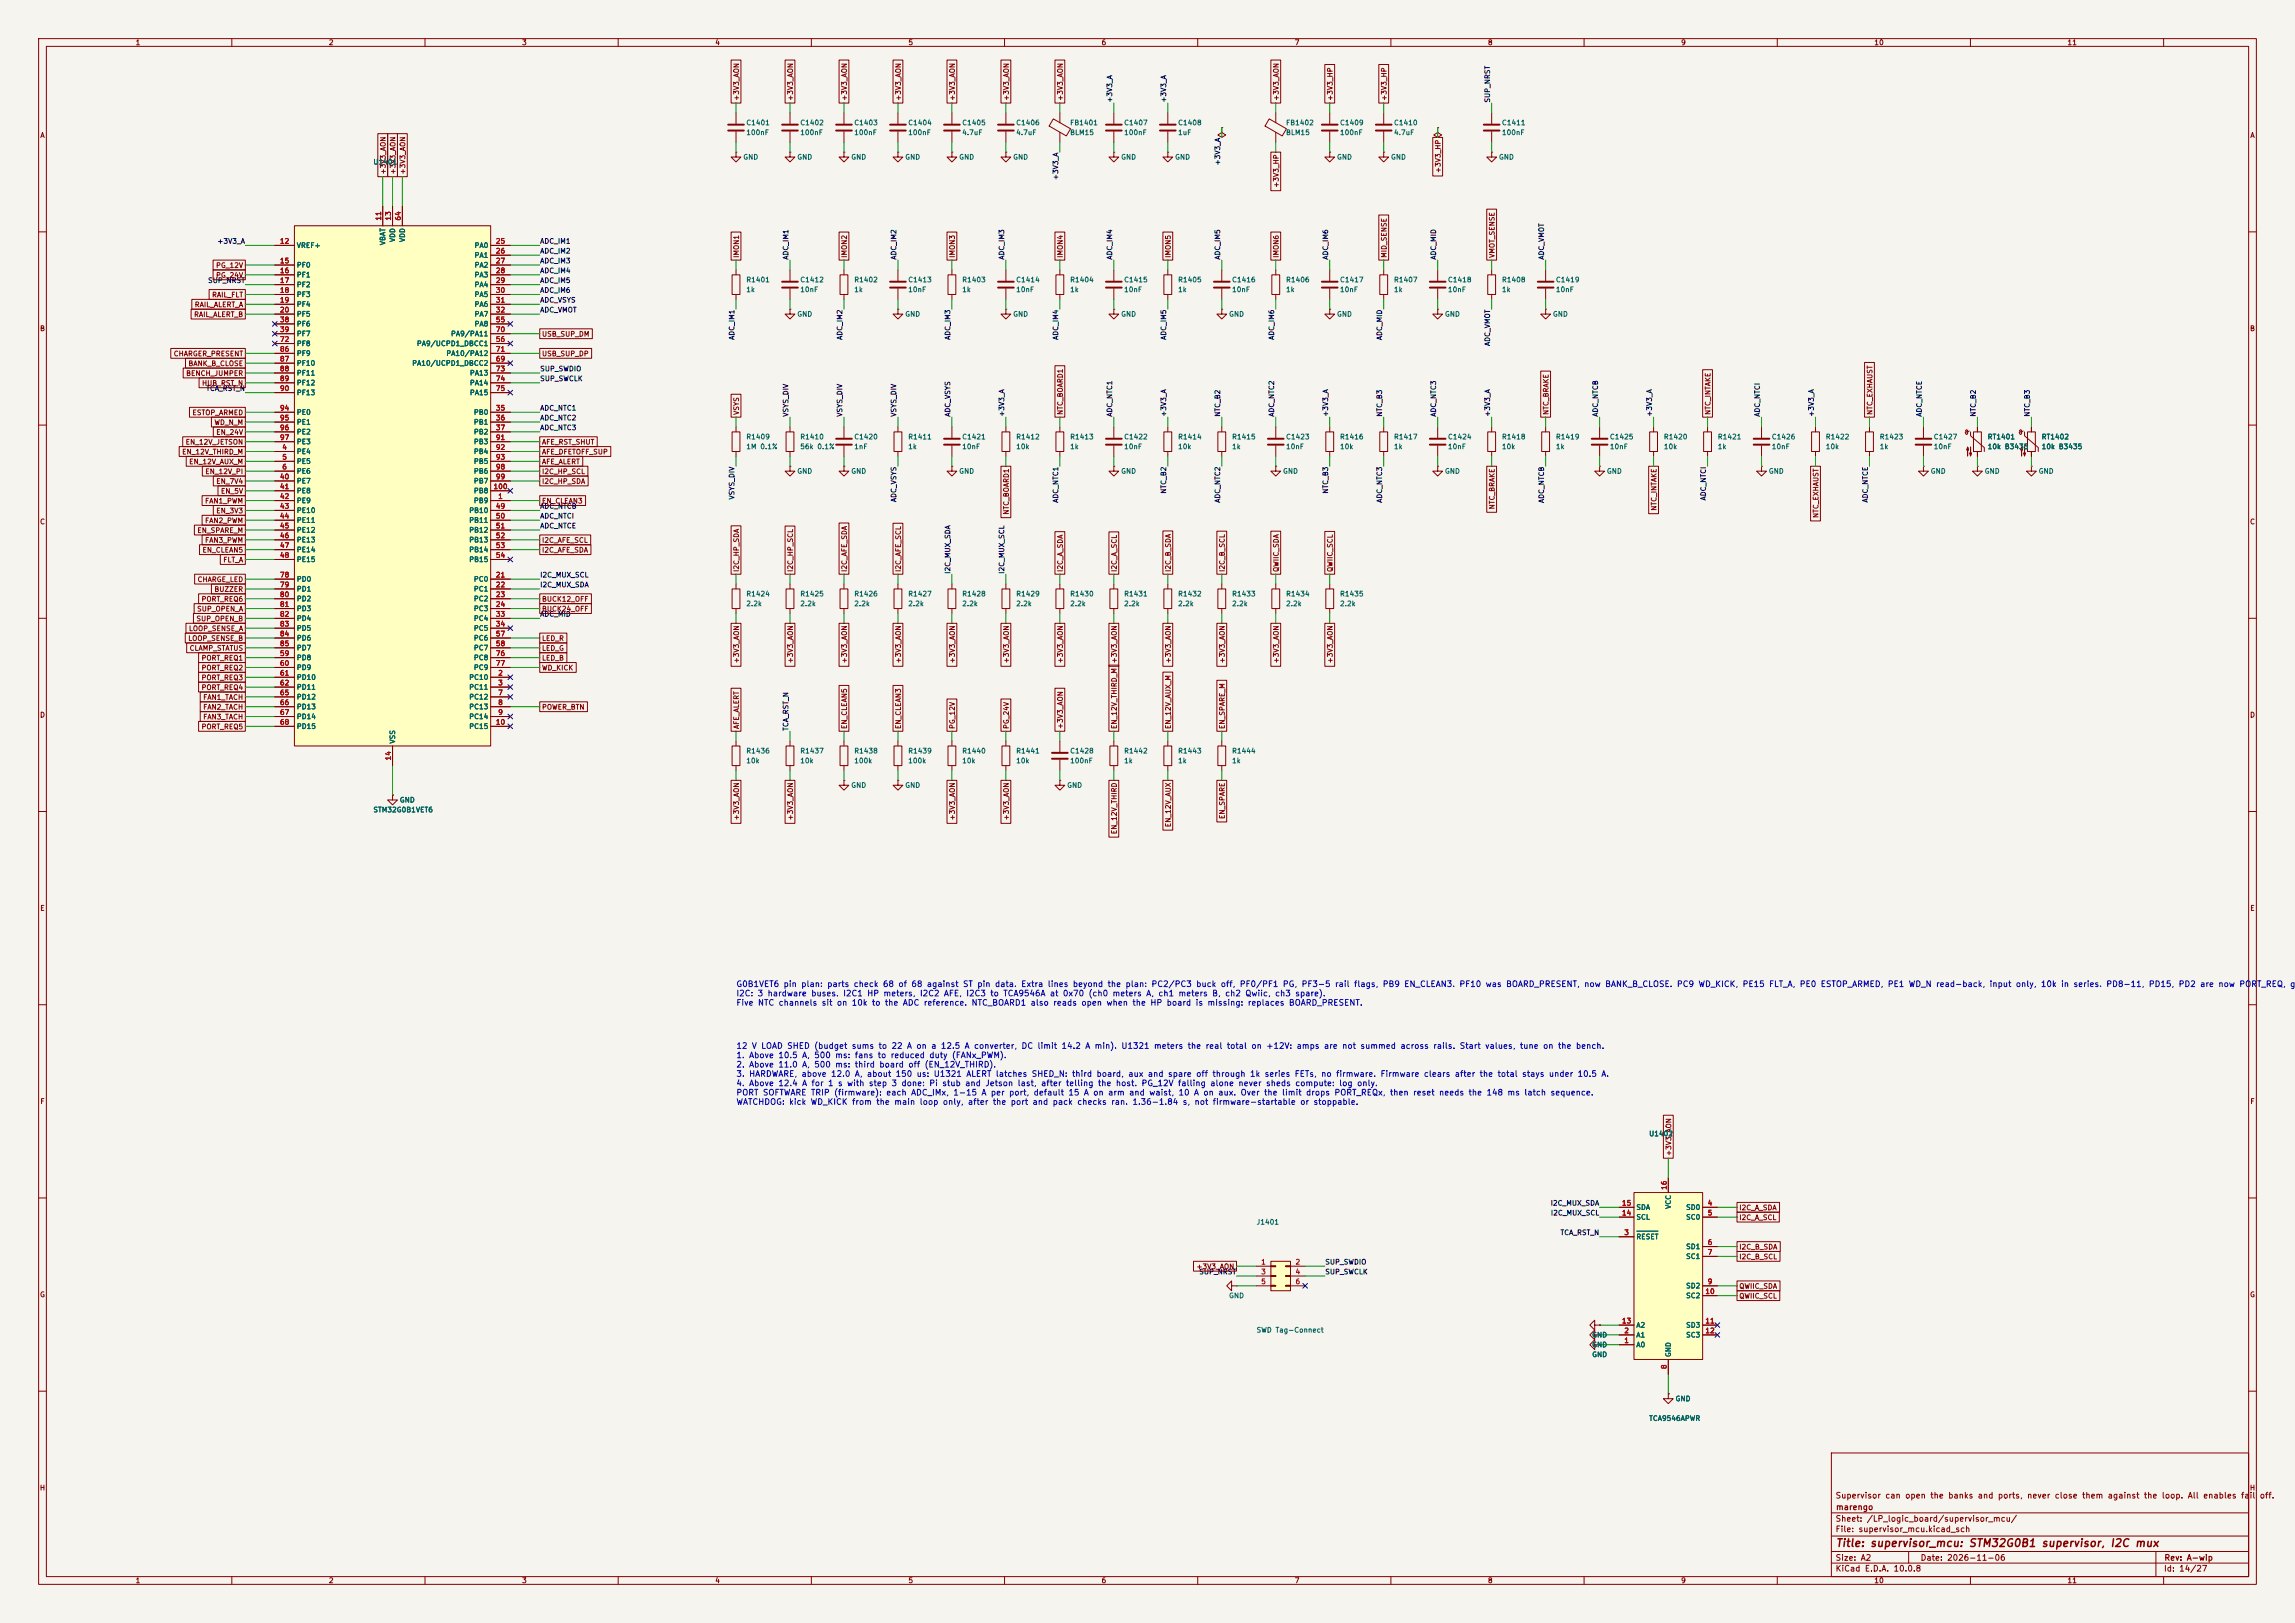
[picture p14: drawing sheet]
<svg xmlns="http://www.w3.org/2000/svg" width="594mm" height="420mm" viewBox="0 0 594 420" stroke-linecap="round" stroke-linejoin="round" font-family="sans-serif">
<defs><g id="words">
<text font-size="2" fill="#840000" x="475" y="400.8">Title: supervisor_mcu: STM32G0B1 supervisor, I2C mux</text>
<g font-size="1.5" fill="#0000c2">
<text x="190.5" y="255.8">G0B1VET6 pin plan: parts check 68 of 68 against ST pin data. Extra lines beyond the plan: PC2/PC3 buck off, PF0/PF1 PG, PF3-5 rail flags, PB9 EN_CLEAN3. PF10 was BOARD_PRESENT, now BANK_B_CLOSE. PC9 WD_KICK, PE15 FLT_A, PE0 ESTOP_ARMED, PE1 WD_N read-back, input only, 10k in series. PD8-11, PD15, PD2 are now PORT_REQ, ga</text>
<text x="190.5" y="258.2">I2C: 3 hardware buses. I2C1 HP meters, I2C2 AFE, I2C3 to TCA9546A at 0x70 (ch0 meters A, ch1 meters B, ch2 Qwiic, ch3 spare).</text>
<text x="190.5" y="260.6">Five NTC channels sit on 10k to the ADC reference. NTC_BOARD1 also reads open when the HP board is missing: replaces BOARD_PRESENT.</text>
<text x="190.5" y="271.8">12 V LOAD SHED (budget sums to 22 A on a 12.5 A converter, DC limit 14.2 A min). U1321 meters the real total on +12V: amps are not summed across rails. Start values, tune on the bench.</text>
<text x="190.5" y="274.2">1. Above 10.5 A, 500 ms: fans to reduced duty (FANx_PWM).</text>
<text x="190.5" y="276.6">2. Above 11.0 A, 500 ms: third board off (EN_12V_THIRD).</text>
<text x="190.5" y="279">3. HARDWARE, above 12.0 A, about 150 us: U1321 ALERT latches SHED_N: third board, aux and spare off through 1k series FETs, no firmware. Firmware clears after the total stays under 10.5 A.</text>
<text x="190.5" y="281.4">4. Above 12.4 A for 1 s with step 3 done: Pi stub and Jetson last, after telling the host. PG_12V falling alone never sheds compute: log only.</text>
<text x="190.5" y="283.8">PORT SOFTWARE TRIP (firmware): each ADC_IMx, 1-15 A per port, default 15 A on arm and waist, 10 A on aux. Over the limit drops PORT_REQx, then reset needs the 148 ms latch sequence.</text>
<text x="190.5" y="286.3">WATCHDOG: kick WD_KICK from the main loop only, after the port and pack checks ran. 1.36-1.84 s, not firmware-startable or stoppable.</text>
</g>
<g font-size="1.5" fill="#840000">
<text x="475" y="388.1">Supervisor can open the banks and ports, never close them against the loop. All enables fail</text>
<text x="584.7" y="388.1">off.</text>
<text x="475" y="394.1">Sheet: /LP_logic_board/supervisor_mcu/</text>
<text x="475.1" y="391.1">marengo</text>
<text x="475" y="396.8">File: supervisor_mcu.kicad_sch</text>
<text x="475" y="407">KiCad E.D.A. 10.0.8</text>
<text x="475" y="404.2">Size: A2</text>
<text x="497" y="404.2">Date: 2026-11-06</text>
<text x="560" y="407">Id: 14/27</text>
<text x="560.1" y="404.2">Rev: A-wip</text>
</g>
<g font-size="1.3" fill="#840000">
<text x="35" y="12">1</text>
<text x="85" y="12">2</text>
<text x="135" y="12">3</text>
<text x="185" y="12">4</text>
<text x="235" y="12">5</text>
<text x="285" y="12">6</text>
<text x="335" y="12">7</text>
<text x="385" y="12">8</text>
<text x="435" y="12">9</text>
<text x="485" y="12">10</text>
<text x="535" y="12">11</text>
<text x="191.6" y="26.2" transform="rotate(-90 191.6 26.2)">+3V3_AON</text>
<text x="205.5" y="26.2" transform="rotate(-90 205.5 26.2)">+3V3_AON</text>
<text x="219.5" y="26.2" transform="rotate(-90 219.5 26.2)">+3V3_AON</text>
<text x="233.5" y="26.2" transform="rotate(-90 233.5 26.2)">+3V3_AON</text>
<text x="247.4" y="26.2" transform="rotate(-90 247.4 26.2)">+3V3_AON</text>
<text x="261.4" y="26.2" transform="rotate(-90 261.4 26.2)">+3V3_AON</text>
<text x="275.4" y="26.2" transform="rotate(-90 275.4 26.2)">+3V3_AON</text>
<text x="331.3" y="26.2" transform="rotate(-90 331.3 26.2)">+3V3_AON</text>
<text x="345.2" y="26.2" transform="rotate(-90 345.2 26.2)">+3V3_HP</text>
<text x="359.2" y="26.2" transform="rotate(-90 359.2 26.2)">+3V3_HP</text>
<text x="10.3" y="36">A</text>
<text x="582.3" y="36">A</text>
<text x="100.1" y="45.3" transform="rotate(-90 100.1 45.3)">+3V3_AON</text>
<text x="102.7" y="45.3" transform="rotate(-90 102.7 45.3)">+3V3_AON</text>
<text x="105.2" y="45.3" transform="rotate(-90 105.2 45.3)">+3V3_AON</text>
<text x="373.2" y="44.9" transform="rotate(-90 373.2 44.9)">+3V3_HP</text>
<text x="331.3" y="48.7" transform="rotate(-90 331.3 48.7)">+3V3_HP</text>
<text x="55.8" y="69.6">PG_12V</text>
<text x="191.6" y="66.9" transform="rotate(-90 191.6 66.9)">IMON1</text>
<text x="219.5" y="66.9" transform="rotate(-90 219.5 66.9)">IMON2</text>
<text x="247.4" y="66.9" transform="rotate(-90 247.4 66.9)">IMON3</text>
<text x="275.4" y="66.9" transform="rotate(-90 275.4 66.9)">IMON4</text>
<text x="303.3" y="66.9" transform="rotate(-90 303.3 66.9)">IMON5</text>
<text x="331.3" y="66.9" transform="rotate(-90 331.3 66.9)">IMON6</text>
<text x="359.2" y="66.9" transform="rotate(-90 359.2 66.9)">MID_SENSE</text>
<text x="387.1" y="66.9" transform="rotate(-90 387.1 66.9)">VMOT_SENSE</text>
<text x="54.8" y="77.3">RAIL_FLT</text>
<text x="55.8" y="72.2">PG_24V</text>
<text x="50.1" y="82.3">RAIL_ALERT_B</text>
<text x="50.3" y="79.8">RAIL_ALERT_A</text>
<text x="10.2" y="86">B</text>
<text x="140.1" y="87.4">USB_SUP_DM</text>
<text x="582.2" y="86">B</text>
<text x="44.8" y="92.5">CHARGER_PRESENT</text>
<text x="48.6" y="95">BANK_B_CLOSE</text>
<text x="140.1" y="92.5">USB_SUP_DP</text>
<text x="48" y="97.6">BENCH_JUMPER</text>
<text x="52.2" y="100.1">HUB_RST_N</text>
<text x="49.7" y="107.7">ESTOP_ARMED</text>
<text x="191.6" y="107.5" transform="rotate(-90 191.6 107.5)">VSYS</text>
<text x="275.4" y="107.5" transform="rotate(-90 275.4 107.5)">NTC_BOARD1</text>
<text x="401.1" y="107.5" transform="rotate(-90 401.1 107.5)">NTC_BRAKE</text>
<text x="443" y="107.5" transform="rotate(-90 443 107.5)">NTC_INTAKE</text>
<text x="484.9" y="107.5" transform="rotate(-90 484.9 107.5)">NTC_EXHAUST</text>
<text x="55.4" y="110.3">WD_N_M</text>
<text x="55.8" y="112.8">EN_24V</text>
<text x="47" y="117.9">EN_12V_THIRD_M</text>
<text x="47.9" y="115.4">EN_12V_JETSON</text>
<text x="140.1" y="115.4">AFE_RST_SHUT</text>
<text x="140.1" y="117.9">AFE_DFETOFF_SUP</text>
<text x="48.8" y="120.4">EN_12V_AUX_M</text>
<text x="53" y="123">EN_12V_PI</text>
<text x="55.8" y="125.5">EN_7V4</text>
<text x="140.1" y="125.5">I2C_HP_SDA</text>
<text x="140.1" y="123">I2C_HP_SCL</text>
<text x="140.1" y="120.4">AFE_ALERT</text>
<text x="52.9" y="130.6">FAN1_PWM</text>
<text x="57.1" y="128.1">EN_5V</text>
<text x="140.1" y="130.6">EN_CLEAN3</text>
<text x="387.1" y="131.9" transform="rotate(-90 387.1 131.9)">NTC_BRAKE</text>
<text x="10.2" y="136">C</text>
<text x="52.9" y="135.7">FAN2_PWM</text>
<text x="55.8" y="133.1">EN_3V3</text>
<text x="261.4" y="133.3" transform="rotate(-90 261.4 133.3)">NTC_BOARD1</text>
<text x="429" y="132.3" transform="rotate(-90 429 132.3)">NTC_INTAKE</text>
<text x="471" y="134.2" transform="rotate(-90 471 134.2)">NTC_EXHAUST</text>
<text x="582.2" y="136">C</text>
<text x="50.9" y="138.2">EN_SPARE_M</text>
<text x="52.3" y="143.3">EN_CLEAN5</text>
<text x="52.9" y="140.8">FAN3_PWM</text>
<text x="140.1" y="143.3">I2C_AFE_SDA</text>
<text x="140.1" y="140.8">I2C_AFE_SCL</text>
<text x="57.7" y="145.8">FLT_A</text>
<text x="191.6" y="148.1" transform="rotate(-90 191.6 148.1)">I2C_HP_SDA</text>
<text x="205.5" y="148.1" transform="rotate(-90 205.5 148.1)">I2C_HP_SCL</text>
<text x="219.5" y="148.1" transform="rotate(-90 219.5 148.1)">I2C_AFE_SDA</text>
<text x="233.5" y="148.1" transform="rotate(-90 233.5 148.1)">I2C_AFE_SCL</text>
<text x="275.4" y="148.1" transform="rotate(-90 275.4 148.1)">I2C_A_SDA</text>
<text x="289.3" y="148.1" transform="rotate(-90 289.3 148.1)">I2C_A_SCL</text>
<text x="303.3" y="148.1" transform="rotate(-90 303.3 148.1)">I2C_B_SDA</text>
<text x="317.3" y="148.1" transform="rotate(-90 317.3 148.1)">I2C_B_SCL</text>
<text x="331.3" y="148.1" transform="rotate(-90 331.3 148.1)">QWIIC_SDA</text>
<text x="345.2" y="148.1" transform="rotate(-90 345.2 148.1)">QWIIC_SCL</text>
<text x="51" y="150.9">CHARGE_LED</text>
<text x="52" y="156">PORT_REQ6</text>
<text x="55.4" y="153.5">BUZZER</text>
<text x="140.1" y="156">BUCK12_OFF</text>
<text x="50.7" y="161.1">SUP_OPEN_B</text>
<text x="50.9" y="158.5">SUP_OPEN_A</text>
<text x="140.1" y="158.5">BUCK24_OFF</text>
<text x="48.6" y="166.2">LOOP_SENSE_B</text>
<text x="48.8" y="163.6">LOOP_SENSE_A</text>
<text x="140.1" y="166.2">LED_R</text>
<text x="48.9" y="168.7">CLAMP_STATUS</text>
<text x="52" y="173.8">PORT_REQ2</text>
<text x="52" y="171.2">PORT_REQ1</text>
<text x="140.1" y="168.7">LED_G</text>
<text x="140.1" y="173.8">WD_KICK</text>
<text x="140.1" y="171.2">LED_B</text>
<text x="191.6" y="171.8" transform="rotate(-90 191.6 171.8)">+3V3_AON</text>
<text x="205.5" y="171.8" transform="rotate(-90 205.5 171.8)">+3V3_AON</text>
<text x="219.5" y="171.8" transform="rotate(-90 219.5 171.8)">+3V3_AON</text>
<text x="233.5" y="171.8" transform="rotate(-90 233.5 171.8)">+3V3_AON</text>
<text x="247.4" y="171.8" transform="rotate(-90 247.4 171.8)">+3V3_AON</text>
<text x="261.4" y="171.8" transform="rotate(-90 261.4 171.8)">+3V3_AON</text>
<text x="275.4" y="171.8" transform="rotate(-90 275.4 171.8)">+3V3_AON</text>
<text x="289.3" y="171.8" transform="rotate(-90 289.3 171.8)">+3V3_AON</text>
<text x="303.3" y="171.8" transform="rotate(-90 303.3 171.8)">+3V3_AON</text>
<text x="317.3" y="171.8" transform="rotate(-90 317.3 171.8)">+3V3_AON</text>
<text x="331.3" y="171.8" transform="rotate(-90 331.3 171.8)">+3V3_AON</text>
<text x="345.2" y="171.8" transform="rotate(-90 345.2 171.8)">+3V3_AON</text>
<text x="52" y="178.9">PORT_REQ4</text>
<text x="52" y="176.3">PORT_REQ3</text>
<text x="10.2" y="186">D</text>
<text x="52.5" y="183.9">FAN2_TACH</text>
<text x="52.5" y="181.4">FAN1_TACH</text>
<text x="140.1" y="183.9">POWER_BTN</text>
<text x="582.2" y="186">D</text>
<text x="52" y="189">PORT_REQ5</text>
<text x="52.5" y="186.5">FAN3_TACH</text>
<text x="191.6" y="188.8" transform="rotate(-90 191.6 188.8)">AFE_ALERT</text>
<text x="219.5" y="188.8" transform="rotate(-90 219.5 188.8)">EN_CLEAN5</text>
<text x="233.5" y="188.8" transform="rotate(-90 233.5 188.8)">EN_CLEAN3</text>
<text x="247.4" y="188.8" transform="rotate(-90 247.4 188.8)">PG_12V</text>
<text x="261.4" y="188.8" transform="rotate(-90 261.4 188.8)">PG_24V</text>
<text x="275.4" y="188.8" transform="rotate(-90 275.4 188.8)">+3V3_AON</text>
<text x="289.3" y="188.8" transform="rotate(-90 289.3 188.8)">EN_12V_THIRD_M</text>
<text x="303.3" y="188.8" transform="rotate(-90 303.3 188.8)">EN_12V_AUX_M</text>
<text x="317.3" y="188.8" transform="rotate(-90 317.3 188.8)">EN_SPARE_M</text>
<text x="191.6" y="212.4" transform="rotate(-90 191.6 212.4)">+3V3_AON</text>
<text x="205.5" y="212.4" transform="rotate(-90 205.5 212.4)">+3V3_AON</text>
<text x="247.4" y="212.4" transform="rotate(-90 247.4 212.4)">+3V3_AON</text>
<text x="261.4" y="212.4" transform="rotate(-90 261.4 212.4)">+3V3_AON</text>
<text x="289.3" y="216" transform="rotate(-90 289.3 216)">EN_12V_THIRD</text>
<text x="303.3" y="214.2" transform="rotate(-90 303.3 214.2)">EN_12V_AUX</text>
<text x="317.3" y="212.1" transform="rotate(-90 317.3 212.1)">EN_SPARE</text>
<text x="10.3" y="236">E</text>
<text x="582.3" y="236">E</text>
<text x="10.3" y="286">F</text>
<text x="582.3" y="286">F</text>
<text x="432.9" y="299.3" transform="rotate(-90 432.9 299.3)">+3V3_AON</text>
<text x="450" y="313.5">I2C_A_SDA</text>
<text x="450" y="316">I2C_A_SCL</text>
<text x="450" y="323.6">I2C_B_SDA</text>
<text x="309.5" y="328.7">+3V3_AON</text>
<text x="450" y="326.2">I2C_B_SCL</text>
<text x="10.2" y="336">G</text>
<text x="450" y="333.8">QWIIC_SDA</text>
<text x="582.2" y="336">G</text>
<text x="450" y="336.3">QWIIC_SCL</text>
<text x="10.2" y="386">H</text>
<text x="582.2" y="386">H</text>
<text x="35" y="410">1</text>
<text x="85" y="410">2</text>
<text x="135" y="410">3</text>
<text x="185" y="410">4</text>
<text x="235" y="410">5</text>
<text x="285" y="410">6</text>
<text x="335" y="410">7</text>
<text x="385" y="410">8</text>
<text x="435" y="410">9</text>
<text x="485" y="410">10</text>
<text x="535" y="410">11</text>
</g>
<g font-size="1.3" fill="#0f0f0f">
<text x="288.2" y="26.7" transform="rotate(-90 288.2 26.7)">+3V3_A</text>
<text x="302.1" y="26.7" transform="rotate(-90 302.1 26.7)">+3V3_A</text>
<text x="386" y="26.7" transform="rotate(-90 386 26.7)">SUP_NRST</text>
<text x="274.2" y="46.7" transform="rotate(-90 274.2 46.7)">+3V3_A</text>
<text x="316.1" y="42.9" transform="rotate(-90 316.1 42.9)">+3V3_A</text>
<text x="56.1" y="63.4">+3V3_A</text>
<text x="139.7" y="65.9">ADC_IM2</text>
<text x="139.7" y="63.4">ADC_IM1</text>
<text x="139.7" y="71">ADC_IM4</text>
<text x="139.7" y="68.5">ADC_IM3</text>
<text x="204.3" y="67.3" transform="rotate(-90 204.3 67.3)">ADC_IM1</text>
<text x="232.3" y="67.3" transform="rotate(-90 232.3 67.3)">ADC_IM2</text>
<text x="260.2" y="67.3" transform="rotate(-90 260.2 67.3)">ADC_IM3</text>
<text x="288.2" y="67.3" transform="rotate(-90 288.2 67.3)">ADC_IM4</text>
<text x="316.1" y="67.3" transform="rotate(-90 316.1 67.3)">ADC_IM5</text>
<text x="344" y="67.3" transform="rotate(-90 344 67.3)">ADC_IM6</text>
<text x="372" y="67.3" transform="rotate(-90 372 67.3)">ADC_MID</text>
<text x="399.9" y="67.3" transform="rotate(-90 399.9 67.3)">ADC_VMOT</text>
<text x="53.7" y="73.5">SUP_NRST</text>
<text x="139.7" y="73.5">ADC_IM5</text>
<text x="139.7" y="76.1">ADC_IM6</text>
<text x="139.7" y="78.6">ADC_VSYS</text>
<text x="139.7" y="81.2">ADC_VMOT</text>
<text x="190.4" y="88.1" transform="rotate(-90 190.4 88.1)">ADC_IM1</text>
<text x="218.3" y="88.1" transform="rotate(-90 218.3 88.1)">ADC_IM2</text>
<text x="246.3" y="88.1" transform="rotate(-90 246.3 88.1)">ADC_IM3</text>
<text x="274.2" y="88.1" transform="rotate(-90 274.2 88.1)">ADC_IM4</text>
<text x="302.1" y="88.1" transform="rotate(-90 302.1 88.1)">ADC_IM5</text>
<text x="330.1" y="88.1" transform="rotate(-90 330.1 88.1)">ADC_IM6</text>
<text x="358" y="88.2" transform="rotate(-90 358 88.2)">ADC_MID</text>
<text x="386" y="89.7" transform="rotate(-90 386 89.7)">ADC_VMOT</text>
<text x="53.2" y="101.5">TCA_RST_N</text>
<text x="139.7" y="96.4">SUP_SWDIO</text>
<text x="139.7" y="98.9">SUP_SWCLK</text>
<text x="139.7" y="106.6">ADC_NTC1</text>
<text x="204.3" y="108" transform="rotate(-90 204.3 108)">VSYS_DIV</text>
<text x="218.3" y="108" transform="rotate(-90 218.3 108)">VSYS_DIV</text>
<text x="232.3" y="108" transform="rotate(-90 232.3 108)">VSYS_DIV</text>
<text x="246.3" y="108" transform="rotate(-90 246.3 108)">ADC_VSYS</text>
<text x="260.2" y="108" transform="rotate(-90 260.2 108)">+3V3_A</text>
<text x="288.2" y="108" transform="rotate(-90 288.2 108)">ADC_NTC1</text>
<text x="302.1" y="108" transform="rotate(-90 302.1 108)">+3V3_A</text>
<text x="316.1" y="108" transform="rotate(-90 316.1 108)">NTC_B2</text>
<text x="330.1" y="108" transform="rotate(-90 330.1 108)">ADC_NTC2</text>
<text x="344" y="108" transform="rotate(-90 344 108)">+3V3_A</text>
<text x="358" y="108" transform="rotate(-90 358 108)">NTC_B3</text>
<text x="372" y="108" transform="rotate(-90 372 108)">ADC_NTC3</text>
<text x="386" y="108" transform="rotate(-90 386 108)">+3V3_A</text>
<text x="413.9" y="108" transform="rotate(-90 413.9 108)">ADC_NTCB</text>
<text x="427.9" y="108" transform="rotate(-90 427.9 108)">+3V3_A</text>
<text x="455.8" y="108" transform="rotate(-90 455.8 108)">ADC_NTCI</text>
<text x="469.8" y="108" transform="rotate(-90 469.8 108)">+3V3_A</text>
<text x="497.7" y="108" transform="rotate(-90 497.7 108)">ADC_NTCE</text>
<text x="511.7" y="108" transform="rotate(-90 511.7 108)">NTC_B2</text>
<text x="525.7" y="108" transform="rotate(-90 525.7 108)">NTC_B3</text>
<text x="139.7" y="109.1">ADC_NTC2</text>
<text x="139.7" y="111.6">ADC_NTC3</text>
<text x="139.7" y="132">ADC_NTCB</text>
<text x="190.4" y="129.4" transform="rotate(-90 190.4 129.4)">VSYS_DIV</text>
<text x="232.3" y="130.1" transform="rotate(-90 232.3 130.1)">ADC_VSYS</text>
<text x="274.2" y="130.3" transform="rotate(-90 274.2 130.3)">ADC_NTC1</text>
<text x="302.1" y="127.9" transform="rotate(-90 302.1 127.9)">NTC_B2</text>
<text x="316.1" y="130.3" transform="rotate(-90 316.1 130.3)">ADC_NTC2</text>
<text x="344" y="127.9" transform="rotate(-90 344 127.9)">NTC_B3</text>
<text x="358" y="130.3" transform="rotate(-90 358 130.3)">ADC_NTC3</text>
<text x="399.9" y="130.3" transform="rotate(-90 399.9 130.3)">ADC_NTCB</text>
<text x="441.8" y="129.6" transform="rotate(-90 441.8 129.6)">ADC_NTCI</text>
<text x="483.7" y="130.2" transform="rotate(-90 483.7 130.2)">ADC_NTCE</text>
<text x="139.7" y="134.5">ADC_NTCI</text>
<text x="139.7" y="137">ADC_NTCE</text>
<text x="139.7" y="149.7">I2C_MUX_SCL</text>
<text x="246.3" y="148.6" transform="rotate(-90 246.3 148.6)">I2C_MUX_SDA</text>
<text x="260.2" y="148.6" transform="rotate(-90 260.2 148.6)">I2C_MUX_SCL</text>
<text x="139.7" y="152.3">I2C_MUX_SDA</text>
<text x="139.7" y="159.9">ADC_MID</text>
<text x="204.3" y="189.3" transform="rotate(-90 204.3 189.3)">TCA_RST_N</text>
<text x="401.2" y="312.3">I2C_MUX_SDA</text>
<text x="401.3" y="314.8">I2C_MUX_SCL</text>
<text x="403.8" y="319.9">TCA_RST_N</text>
<text x="342.9" y="327.5">SUP_SWDIO</text>
<text x="310.3" y="330.1">SUP_NRST</text>
<text x="342.9" y="330.1">SUP_SWCLK</text>
</g>
<g font-size="1.3" fill="#006464">
<text x="193" y="32.7">C1401</text>
<text x="193" y="35.3">100nF</text>
<text x="207" y="32.7">C1402</text>
<text x="207" y="35.3">100nF</text>
<text x="221" y="32.7">C1403</text>
<text x="221" y="35.3">100nF</text>
<text x="234.9" y="32.7">C1404</text>
<text x="234.9" y="35.3">100nF</text>
<text x="248.9" y="32.7">C1405</text>
<text x="248.9" y="35.3">4.7uF</text>
<text x="262.9" y="32.7">C1406</text>
<text x="262.9" y="35.3">4.7uF</text>
<text x="276.8" y="32.7">FB1401</text>
<text x="276.8" y="35.3">BLM15</text>
<text x="290.8" y="32.7">C1407</text>
<text x="290.8" y="35.3">100nF</text>
<text x="304.8" y="32.7">C1408</text>
<text x="304.8" y="35.3">1uF</text>
<text x="332.7" y="32.7">FB1402</text>
<text x="332.7" y="35.3">BLM15</text>
<text x="346.7" y="32.7">C1409</text>
<text x="346.7" y="35.3">100nF</text>
<text x="360.7" y="32.7">C1410</text>
<text x="360.7" y="35.3">4.7uF</text>
<text x="388.6" y="32.7">C1411</text>
<text x="388.6" y="35.3">100nF</text>
<text x="192.2" y="41.6">GND</text>
<text x="206.2" y="41.6">GND</text>
<text x="220.2" y="41.6">GND</text>
<text x="234.2" y="41.6">GND</text>
<text x="248.1" y="41.6">GND</text>
<text x="262.1" y="41.6">GND</text>
<text x="290" y="41.6">GND</text>
<text x="304" y="41.6">GND</text>
<text x="345.9" y="41.6">GND</text>
<text x="359.9" y="41.6">GND</text>
<text x="387.8" y="41.6">GND</text>
<text x="96.5" y="42.9">U1401</text>
<text x="76.7" y="64.5">VREF+</text>
<text x="100" y="63.6" transform="rotate(-90 100 63.6)">VBAT</text>
<text x="102.6" y="62.8" transform="rotate(-90 102.6 62.8)">VDD</text>
<text x="105.1" y="62.8" transform="rotate(-90 105.1 62.8)">VDD</text>
<text x="122.7" y="64.5">PA0</text>
<text x="76.7" y="69.5">PF0</text>
<text x="122.7" y="67">PA1</text>
<text x="122.7" y="69.5">PA2</text>
<text x="76.7" y="72.1">PF1</text>
<text x="76.7" y="74.6">PF2</text>
<text x="76.7" y="77.2">PF3</text>
<text x="122.7" y="72.1">PA3</text>
<text x="122.7" y="74.6">PA4</text>
<text x="122.7" y="77.2">PA5</text>
<text x="193" y="73.4">R1401</text>
<text x="193" y="75.9">1k</text>
<text x="207" y="73.4">C1412</text>
<text x="207" y="75.9">10nF</text>
<text x="221" y="73.4">R1402</text>
<text x="221" y="75.9">1k</text>
<text x="234.9" y="73.4">C1413</text>
<text x="234.9" y="75.9">10nF</text>
<text x="248.9" y="73.4">R1403</text>
<text x="248.9" y="75.9">1k</text>
<text x="262.9" y="73.4">C1414</text>
<text x="262.9" y="75.9">10nF</text>
<text x="276.8" y="73.4">R1404</text>
<text x="276.8" y="75.9">1k</text>
<text x="290.8" y="73.4">C1415</text>
<text x="290.8" y="75.9">10nF</text>
<text x="304.8" y="73.4">R1405</text>
<text x="304.8" y="75.9">1k</text>
<text x="318.8" y="73.4">C1416</text>
<text x="318.8" y="75.9">10nF</text>
<text x="332.7" y="73.4">R1406</text>
<text x="332.7" y="75.9">1k</text>
<text x="346.7" y="73.4">C1417</text>
<text x="346.7" y="75.9">10nF</text>
<text x="360.7" y="73.4">R1407</text>
<text x="360.7" y="75.9">1k</text>
<text x="374.6" y="73.4">C1418</text>
<text x="374.6" y="75.9">10nF</text>
<text x="388.6" y="73.4">R1408</text>
<text x="388.6" y="75.9">1k</text>
<text x="402.6" y="73.4">C1419</text>
<text x="402.6" y="75.9">10nF</text>
<text x="76.7" y="79.7">PF4</text>
<text x="76.7" y="82.2">PF5</text>
<text x="122.7" y="79.7">PA6</text>
<text x="122.7" y="82.2">PA7</text>
<text x="206.2" y="82.2">GND</text>
<text x="234.2" y="82.2">GND</text>
<text x="262.1" y="82.2">GND</text>
<text x="290" y="82.2">GND</text>
<text x="318" y="82.2">GND</text>
<text x="345.9" y="82.2">GND</text>
<text x="373.9" y="82.2">GND</text>
<text x="401.8" y="82.2">GND</text>
<text x="76.7" y="84.8">PF6</text>
<text x="76.7" y="87.3">PF7</text>
<text x="76.7" y="89.9">PF8</text>
<text x="107.8" y="89.9">PA9/UCPD1_DBCC1</text>
<text x="116.6" y="87.3">PA9/PA11</text>
<text x="122.7" y="84.8">PA8</text>
<text x="76.7" y="92.4">PF9</text>
<text x="76.7" y="94.9">PF10</text>
<text x="106.5" y="94.9">PA10/UCPD1_DBCC2</text>
<text x="115.4" y="92.4">PA10/PA12</text>
<text x="76.7" y="97.5">PF11</text>
<text x="76.7" y="100">PF12</text>
<text x="121.5" y="97.5">PA13</text>
<text x="121.5" y="100">PA14</text>
<text x="76.7" y="102.6">PF13</text>
<text x="76.7" y="107.6">PE0</text>
<text x="121.5" y="102.6">PA15</text>
<text x="122.5" y="107.6">PB0</text>
<text x="76.7" y="110.2">PE1</text>
<text x="76.7" y="112.7">PE2</text>
<text x="122.5" y="110.2">PB1</text>
<text x="122.5" y="112.7">PB2</text>
<text x="193" y="114">R1409</text>
<text x="207" y="114">R1410</text>
<text x="221" y="114">C1420</text>
<text x="234.9" y="114">R1411</text>
<text x="248.9" y="114">C1421</text>
<text x="262.9" y="114">R1412</text>
<text x="276.8" y="114">R1413</text>
<text x="290.8" y="114">C1422</text>
<text x="304.8" y="114">R1414</text>
<text x="318.8" y="114">R1415</text>
<text x="332.7" y="114">C1423</text>
<text x="346.7" y="114">R1416</text>
<text x="360.7" y="114">R1417</text>
<text x="374.6" y="114">C1424</text>
<text x="388.6" y="114">R1418</text>
<text x="402.6" y="114">R1419</text>
<text x="416.5" y="114">C1425</text>
<text x="430.5" y="114">R1420</text>
<text x="444.5" y="114">R1421</text>
<text x="458.5" y="114">C1426</text>
<text x="472.4" y="114">R1422</text>
<text x="486.4" y="114">R1423</text>
<text x="500.4" y="114">C1427</text>
<text x="514.3" y="114">RT1401</text>
<text x="528.3" y="114">RT1402</text>
<text x="76.7" y="117.8">PE4</text>
<text x="76.7" y="115.3">PE3</text>
<text x="122.5" y="115.3">PB3</text>
<text x="122.5" y="117.8">PB4</text>
<text x="193" y="116.5">1M 0.1%</text>
<text x="207" y="116.5">56k 0.1%</text>
<text x="221" y="116.5">1nF</text>
<text x="234.9" y="116.5">1k</text>
<text x="248.9" y="116.5">10nF</text>
<text x="262.9" y="116.5">10k</text>
<text x="276.8" y="116.5">1k</text>
<text x="290.8" y="116.5">10nF</text>
<text x="304.8" y="116.5">10k</text>
<text x="318.8" y="116.5">1k</text>
<text x="332.7" y="116.5">10nF</text>
<text x="346.7" y="116.5">10k</text>
<text x="360.7" y="116.5">1k</text>
<text x="374.6" y="116.5">10nF</text>
<text x="388.6" y="116.5">10k</text>
<text x="402.6" y="116.5">1k</text>
<text x="416.5" y="116.5">10nF</text>
<text x="430.5" y="116.5">10k</text>
<text x="444.5" y="116.5">1k</text>
<text x="458.5" y="116.5">10nF</text>
<text x="472.4" y="116.5">10k</text>
<text x="486.4" y="116.5">1k</text>
<text x="500.4" y="116.5">10nF</text>
<text x="514.3" y="116.5">10k B3435</text>
<text x="528.3" y="116.5">10k B3435</text>
<text x="76.7" y="120.3">PE5</text>
<text x="76.7" y="122.9">PE6</text>
<text x="76.7" y="125.4">PE7</text>
<text x="122.5" y="120.3">PB5</text>
<text x="122.5" y="122.9">PB6</text>
<text x="122.5" y="125.4">PB7</text>
<text x="206.2" y="122.9">GND</text>
<text x="220.2" y="122.9">GND</text>
<text x="248.1" y="122.9">GND</text>
<text x="290" y="122.9">GND</text>
<text x="331.9" y="122.9">GND</text>
<text x="373.9" y="122.9">GND</text>
<text x="415.8" y="122.9">GND</text>
<text x="457.7" y="122.9">GND</text>
<text x="499.6" y="122.9">GND</text>
<text x="513.6" y="122.9">GND</text>
<text x="527.5" y="122.9">GND</text>
<text x="76.7" y="128">PE8</text>
<text x="76.7" y="130.5">PE9</text>
<text x="122.5" y="130.5">PB9</text>
<text x="122.5" y="128">PB8</text>
<text x="76.7" y="133">PE10</text>
<text x="76.7" y="135.6">PE11</text>
<text x="121.3" y="133">PB10</text>
<text x="121.3" y="135.6">PB11</text>
<text x="76.7" y="138.1">PE12</text>
<text x="76.7" y="140.7">PE13</text>
<text x="76.7" y="143.2">PE14</text>
<text x="121.3" y="138.1">PB12</text>
<text x="121.3" y="140.7">PB13</text>
<text x="121.3" y="143.2">PB14</text>
<text x="76.7" y="145.7">PE15</text>
<text x="121.3" y="145.7">PB15</text>
<text x="76.7" y="150.8">PD0</text>
<text x="76.7" y="153.4">PD1</text>
<text x="76.7" y="155.9">PD2</text>
<text x="122.5" y="150.8">PC0</text>
<text x="122.5" y="153.4">PC1</text>
<text x="122.5" y="155.9">PC2</text>
<text x="193" y="154.6">R1424</text>
<text x="207" y="154.6">R1425</text>
<text x="221" y="154.6">R1426</text>
<text x="234.9" y="154.6">R1427</text>
<text x="248.9" y="154.6">R1428</text>
<text x="262.9" y="154.6">R1429</text>
<text x="276.8" y="154.6">R1430</text>
<text x="290.8" y="154.6">R1431</text>
<text x="304.8" y="154.6">R1432</text>
<text x="318.8" y="154.6">R1433</text>
<text x="332.7" y="154.6">R1434</text>
<text x="346.7" y="154.6">R1435</text>
<text x="76.7" y="158.4">PD3</text>
<text x="76.7" y="161">PD4</text>
<text x="122.5" y="158.4">PC3</text>
<text x="122.5" y="161">PC4</text>
<text x="193" y="157.2">2.2k</text>
<text x="207" y="157.2">2.2k</text>
<text x="221" y="157.2">2.2k</text>
<text x="234.9" y="157.2">2.2k</text>
<text x="248.9" y="157.2">2.2k</text>
<text x="262.9" y="157.2">2.2k</text>
<text x="276.8" y="157.2">2.2k</text>
<text x="290.8" y="157.2">2.2k</text>
<text x="304.8" y="157.2">2.2k</text>
<text x="318.8" y="157.2">2.2k</text>
<text x="332.7" y="157.2">2.2k</text>
<text x="346.7" y="157.2">2.2k</text>
<text x="76.7" y="163.5">PD5</text>
<text x="76.7" y="166.1">PD6</text>
<text x="122.5" y="163.5">PC5</text>
<text x="122.5" y="166.1">PC6</text>
<text x="76.7" y="171.1">PD8</text>
<text x="76.7" y="173.7">PD9</text>
<text x="76.7" y="168.6">PD7</text>
<text x="122.5" y="168.6">PC7</text>
<text x="122.5" y="171.1">PC8</text>
<text x="122.5" y="173.7">PC9</text>
<text x="76.7" y="176.2">PD10</text>
<text x="76.7" y="178.8">PD11</text>
<text x="121.3" y="176.2">PC10</text>
<text x="121.3" y="178.8">PC11</text>
<text x="76.7" y="181.3">PD12</text>
<text x="76.7" y="183.8">PD13</text>
<text x="121.3" y="181.3">PC12</text>
<text x="121.3" y="183.8">PC13</text>
<text x="76.7" y="186.4">PD14</text>
<text x="76.7" y="188.9">PD15</text>
<text x="121.3" y="186.4">PC14</text>
<text x="121.3" y="188.9">PC15</text>
<text x="102.6" y="192.6" transform="rotate(-90 102.6 192.6)">VSS</text>
<text x="193" y="195.3">R1436</text>
<text x="193" y="197.8">10k</text>
<text x="207" y="195.3">R1437</text>
<text x="207" y="197.8">10k</text>
<text x="221" y="195.3">R1438</text>
<text x="221" y="197.8">100k</text>
<text x="234.9" y="195.3">R1439</text>
<text x="234.9" y="197.8">100k</text>
<text x="248.9" y="195.3">R1440</text>
<text x="248.9" y="197.8">10k</text>
<text x="262.9" y="195.3">R1441</text>
<text x="262.9" y="197.8">10k</text>
<text x="276.8" y="195.3">C1428</text>
<text x="276.8" y="197.8">100nF</text>
<text x="290.8" y="195.3">R1442</text>
<text x="290.8" y="197.8">1k</text>
<text x="304.8" y="195.3">R1443</text>
<text x="304.8" y="197.8">1k</text>
<text x="318.8" y="195.3">R1444</text>
<text x="318.8" y="197.8">1k</text>
<text x="103.3" y="208">GND</text>
<text x="220.2" y="204.2">GND</text>
<text x="234.2" y="204.2">GND</text>
<text x="276.1" y="204.2">GND</text>
<text x="96.5" y="210.5">STM32G0B1VET6</text>
<text x="426.7" y="294.3">U1402</text>
<text x="325.1" y="317.2">J1401</text>
<text x="423.4" y="315.9">SCL</text>
<text x="423.4" y="313.4">SDA</text>
<text x="432.8" y="313" transform="rotate(-90 432.8 313)">VCC</text>
<text x="436.3" y="313.4">SD0</text>
<text x="436.3" y="315.9">SC0</text>
<text x="423.4" y="321">RESET</text>
<text x="436.3" y="323.5">SD1</text>
<text x="436.3" y="326.1">SC1</text>
<text x="436.3" y="333.7">SD2</text>
<text x="318" y="336.2">GND</text>
<text x="436.3" y="336.2">SC2</text>
<text x="325.1" y="345.1">SWD Tag-Connect</text>
<text x="412" y="346.4">GND</text>
<text x="423.4" y="346.4">A1</text>
<text x="423.4" y="343.9">A2</text>
<text x="436.3" y="343.9">SD3</text>
<text x="436.3" y="346.4">SC3</text>
<text x="412" y="348.9">GND</text>
<text x="412" y="351.5">GND</text>
<text x="423.4" y="348.9">A0</text>
<text x="432.8" y="351.3" transform="rotate(-90 432.8 351.3)">GND</text>
<text x="433.5" y="362.9">GND</text>
<text x="426.7" y="368">TCA9546APWR</text>
</g>
<g font-size="1.3" fill="#a90000">
<text x="98.9" y="57.2" transform="rotate(-90 98.9 57.2)">11</text>
<text x="101.5" y="57.2" transform="rotate(-90 101.5 57.2)">13</text>
<text x="104" y="57.2" transform="rotate(-90 104 57.2)">64</text>
<text x="72.3" y="63.4">12</text>
<text x="128.2" y="63.4">25</text>
<text x="128.2" y="65.9">26</text>
<text x="72.3" y="68.4">15</text>
<text x="72.3" y="71">16</text>
<text x="128.2" y="68.4">27</text>
<text x="128.2" y="71">28</text>
<text x="72.3" y="73.5">17</text>
<text x="72.3" y="76.1">18</text>
<text x="128.2" y="73.5">29</text>
<text x="128.2" y="76.1">30</text>
<text x="72.3" y="78.6">19</text>
<text x="72.3" y="81.1">20</text>
<text x="72.3" y="83.7">38</text>
<text x="128.2" y="78.6">31</text>
<text x="128.2" y="81.1">32</text>
<text x="128.2" y="83.7">55</text>
<text x="72.3" y="86.2">39</text>
<text x="72.3" y="88.8">72</text>
<text x="128.2" y="88.8">56</text>
<text x="128.2" y="86.2">70</text>
<text x="72.3" y="91.3">86</text>
<text x="72.3" y="93.8">87</text>
<text x="128.2" y="93.8">69</text>
<text x="128.2" y="91.3">71</text>
<text x="72.3" y="96.4">88</text>
<text x="72.3" y="98.9">89</text>
<text x="72.3" y="101.5">90</text>
<text x="128.2" y="96.4">73</text>
<text x="128.2" y="98.9">74</text>
<text x="128.2" y="101.5">75</text>
<text x="72.3" y="106.5">94</text>
<text x="128.2" y="106.5">35</text>
<text x="72.3" y="109.1">95</text>
<text x="72.3" y="111.6">96</text>
<text x="128.2" y="109.1">36</text>
<text x="128.2" y="111.6">37</text>
<text x="72.3" y="114.2">97</text>
<text x="72.9" y="116.7">4</text>
<text x="72.9" y="119.2">5</text>
<text x="128.2" y="114.2">91</text>
<text x="128.2" y="116.7">92</text>
<text x="128.2" y="119.2">93</text>
<text x="72.3" y="124.3">40</text>
<text x="72.9" y="121.8">6</text>
<text x="128.2" y="121.8">98</text>
<text x="128.2" y="124.3">99</text>
<text x="72.3" y="126.9">41</text>
<text x="72.3" y="129.4">42</text>
<text x="72.3" y="131.9">43</text>
<text x="127.6" y="126.9">100</text>
<text x="128.2" y="131.9">49</text>
<text x="128.8" y="129.4">1</text>
<text x="72.3" y="134.5">44</text>
<text x="72.3" y="137">45</text>
<text x="128.2" y="134.5">50</text>
<text x="128.2" y="137">51</text>
<text x="72.3" y="139.6">46</text>
<text x="72.3" y="142.1">47</text>
<text x="128.2" y="139.6">52</text>
<text x="128.2" y="142.1">53</text>
<text x="72.3" y="144.6">48</text>
<text x="72.3" y="149.7">78</text>
<text x="128.2" y="149.7">21</text>
<text x="128.2" y="144.6">54</text>
<text x="72.3" y="152.3">79</text>
<text x="72.3" y="154.8">80</text>
<text x="128.2" y="152.3">22</text>
<text x="128.2" y="154.8">23</text>
<text x="72.3" y="157.3">81</text>
<text x="72.3" y="159.9">82</text>
<text x="128.2" y="157.3">24</text>
<text x="128.2" y="159.9">33</text>
<text x="72.3" y="162.4">83</text>
<text x="72.3" y="165">84</text>
<text x="72.3" y="167.5">85</text>
<text x="128.2" y="162.4">34</text>
<text x="128.2" y="165">57</text>
<text x="128.2" y="167.5">58</text>
<text x="72.3" y="170">59</text>
<text x="72.3" y="172.6">60</text>
<text x="128.2" y="170">76</text>
<text x="128.2" y="172.6">77</text>
<text x="72.3" y="175.1">61</text>
<text x="72.3" y="177.7">62</text>
<text x="128.8" y="175.1">2</text>
<text x="128.8" y="177.7">3</text>
<text x="72.3" y="180.2">65</text>
<text x="72.3" y="182.7">66</text>
<text x="72.3" y="185.3">67</text>
<text x="128.8" y="180.2">7</text>
<text x="128.8" y="182.7">8</text>
<text x="128.8" y="185.3">9</text>
<text x="72.3" y="187.8">68</text>
<text x="128.2" y="187.8">10</text>
<text x="101.5" y="196.9" transform="rotate(-90 101.5 196.9)">14</text>
<text x="431.7" y="308" transform="rotate(-90 431.7 308)">16</text>
<text x="419.7" y="314.8">14</text>
<text x="419.7" y="312.3">15</text>
<text x="441.9" y="312.3">4</text>
<text x="441.9" y="314.8">5</text>
<text x="420.3" y="319.9">3</text>
<text x="441.9" y="322.4">6</text>
<text x="326.3" y="327.5">1</text>
<text x="335.2" y="327.5">2</text>
<text x="441.9" y="325">7</text>
<text x="326.3" y="330.1">3</text>
<text x="326.3" y="332.6">5</text>
<text x="335.2" y="330.1">4</text>
<text x="335.2" y="332.6">6</text>
<text x="441.3" y="335.1">10</text>
<text x="441.9" y="332.6">9</text>
<text x="419.7" y="342.8">13</text>
<text x="420.3" y="347.8">1</text>
<text x="420.3" y="345.3">2</text>
<text x="441.3" y="342.8">11</text>
<text x="441.3" y="345.3">12</text>
<text x="431.7" y="354.4" transform="rotate(-90 431.7 354.4)">8</text>
</g>
</g></defs>
<path d="M0 0h594v420h-594z" fill="#f5f4ef" stroke="#f5f4ef" stroke-width=".26"/>
<g fill="none" stroke="#840000" stroke-width=".26">
<path d="M10 10h574v400h-574zM12 12h570v396h-570zM60 10v2M110 10v2M160 10v2M210 10v2M260 10v2M310 10v2M360 10v2M410 10v2M460 10v2M510 10v2"/>
<path d="M560 10v2M190.5 39.4v1.2h1.3l-1.3 1.3-1.3-1.3h1.3M190.5 39.4h.1M190.5 29.2v2.8M190.5 34v2.8M204.5 39.4v1.2h1.2l-1.2 1.3-1.3-1.3h1.3M204.5 39.4h.1M204.5 29.2v2.8M204.5 34v2.8M218.4 39.4v1.2h1.3l-1.3 1.3-1.2-1.3h1.2M218.4 39.4h.1M218.4 29.2v2.8"/>
<path d="M218.4 34v2.8M288.3 39.4v1.2h1.3l-1.3 1.3-1.3-1.3h1.3M288.3 39.4h.1M288.3 29.2v2.8M288.3 34v2.8M302.3 29.2v2.8M302.3 34v2.8M316.2 33v1.3l1 .6-1 .7-1-.7 1-.6M316.2 33h.1M328.5 30.8l4.5 2.5-1.1 1.9-4.5-2.6zM330.2 29.2v2.6M330.2 34.2v2.6"/>
<path d="M344.2 39.4v1.2h1.2l-1.2 1.3-1.3-1.3h1.3M344.2 39.4h.1M344.2 29.2v2.8M344.2 34v2.8M358.1 39.4v1.2h1.3l-1.3 1.3-1.2-1.3h1.2M358.1 39.4h.1M358.1 29.2v2.8M358.1 34v2.8M372.1 33v1.3l1 .6-1 .7-1-.7 1-.6M372.1 33h.1M386.1 39.4v1.2h1.2l-1.2 1.3-1.3-1.3h1.3M386.1 39.4h.1"/>
<path d="M386.1 29.2v2.8M386.1 34v2.8M10 60h2M232.4 69.9v2.7M232.4 74.7v2.8M245.4 71.1h2v5.1h-2zM246.4 69.9v1.2M246.4 76.2v1.3M260.3 69.9v2.7M260.3 74.7v2.8M273.3 71.1h2v5.1h-2zM274.3 69.9v1.2"/>
<path d="M274.3 76.2v1.3M288.3 69.9v2.7M288.3 74.7v2.8M301.2 71.1h2.1v5.1h-2.1zM302.3 69.9v1.2M302.3 76.2v1.3M316.2 69.9v2.7M316.2 74.7v2.8M329.2 71.1h2v5.1h-2zM330.2 69.9v1.2M330.2 76.2v1.3M344.2 69.9v2.7"/>
<path d="M344.2 74.7v2.8M357.1 71.1h2.1v5.1h-2.1zM358.1 69.9v1.2M358.1 76.2v1.3M372.1 69.9v2.7M372.1 74.7v2.8M385.1 71.1h2v5.1h-2zM386.1 69.9v1.2M386.1 76.2v1.3M400 69.9v2.7M400 74.7v2.8M582 60h2"/>
<path d="M232.4 80v1.3h1.3l-1.3 1.3-1.3-1.3h1.3M232.4 80h.1M260.3 80v1.3h1.3l-1.3 1.3-1.2-1.3h1.2M260.3 80h.1M288.3 80v1.3h1.3l-1.3 1.3-1.3-1.3h1.3M288.3 80h.1M316.2 80v1.3h1.3l-1.3 1.3-1.2-1.3h1.2M316.2 80h.1M344.2 80v1.3h1.2l-1.2 1.3-1.3-1.3h1.3M344.2 80h.1M372.1 80v1.3h1.3l-1.3 1.3-1.3-1.3h1.3M372.1 80h.1"/>
<path d="M400 80v1.3h1.3l-1.3 1.3-1.2-1.3h1.2M400 80h.1M10 110h2M343.2 111.8h2v5h-2zM344.2 110.5v1.3M344.2 116.8v1.3M357.1 111.8h2.1v5h-2.1zM358.1 110.5v1.3M358.1 116.8v1.3M372.1 110.5v2.8M372.1 115.3v2.8M385.1 111.8h2v5h-2z"/>
<path d="M386.1 110.5v1.3M386.1 116.8v1.3M399 111.8h2.1v5h-2.1zM400 110.5v1.3M400 116.8v1.3M414 110.5v2.8M414 115.3v2.8M427 111.8h2v5h-2zM428 110.5v1.3M428 116.8v1.3M440.9 111.8h2.1v5h-2.1zM442 110.5v1.3"/>
<path d="M442 116.8v1.3M455.9 110.5v2.8M455.9 115.3v2.8M468.9 111.8h2v5h-2zM469.9 110.5v1.3M469.9 116.8v1.3M482.9 111.8h2v5h-2zM483.9 110.5v1.3M483.9 116.8v1.3M497.8 110.5v2.8M497.8 115.3v2.8M509.3 111.5l-.2 .9-.2-.1-.3-.4"/>
<path d="M509.3 111.5l-.3-.2-.2 .2 .4 .3 .5-.3M510 111.8v1l3.6 3v1M510.8 111.8h2v5h-2zM511.8 110.5v1.3M511.8 116.8v1.3M522.6 111.9l.1 .2M523.2 111.5v.8l-.3 .1-.2-.3M523.2 111.5l-.2-.2-.3 .2 .4 .3 .5-.3M524 111.8v1l3.6 3v1M524.8 111.8h2v5h-2zM525.8 110.5v1.3M525.8 116.8v1.3"/>
<path d="M582 110h2M372.1 120.7v1.2h1.3l-1.3 1.3-1.3-1.3h1.3M372.1 120.7h.1M414 120.7v1.2h1.3l-1.3 1.3-1.3-1.3h1.3M414 120.7h.1M455.9 120.7v1.2h1.3l-1.3 1.3-1.2-1.3h1.2M455.9 120.7h.1M497.8 120.7v1.2h1.3l-1.3 1.3-1.2-1.3h1.2M497.8 120.7h.1M511.8 120.7v1.2h1.3l-1.3 1.3-1.3-1.3h1.3M511.8 120.7h.1M525.8 120.7v1.2h1.2l-1.2 1.3-1.3-1.3h1.3"/>
<path d="M525.8 120.7h.1M343.2 152.4h2v5.1h-2zM344.2 151.1v1.3M344.2 157.5v1.3M10 160h2M582 160h2M245.4 193h2v5.1h-2zM246.4 191.8v1.2M246.4 198.1v1.3M259.3 193h2.1v5.1h-2.1zM260.3 191.8v1.2M260.3 198.1v1.3"/>
<path d="M274.3 191.8v2.8M274.3 196.6v2.8M287.3 193h2v5.1h-2zM288.3 191.8v1.2M288.3 198.1v1.3M315.2 193h2v5.1h-2zM316.2 191.8v1.2M316.2 198.1v1.3M10 210h2M274.3 201.9v1.3h1.3l-1.3 1.3-1.3-1.3h1.3M274.3 201.9h.1M582 210h2"/>
<path d="M10 260h2M582 260h2M10 310h2M582 310h2M10 360h2M474 376h108v32h-108zM582 360h2M474 397.5h108M474 391.5h108M60 408v2M110 408v2M160 408v2"/>
<path d="M210 408v2M260 408v2M310 408v2M360 408v2M410 408v2M460 408v2M474 404.5h108M474 401.5h108M494 401.5v3M510 408v2M558 401.5v6.5M560 408v2"/>
</g>
<g fill="none" stroke="#840000" stroke-width=".51">
<path d="M188.5 32.3h4M188.5 33.8h4M202.4 32.3h4.1M202.4 33.8h4.1M216.4 32.3h4.1M216.4 33.8h4.1M286.3 32.3h4M286.3 33.8h4M300.2 32.3h4.1M300.2 33.8h4.1M342.1 32.3h4.1M342.1 33.8h4.1"/>
<path d="M356.1 32.3h4.1M356.1 33.8h4.1M384 32.3h4.1M384 33.8h4.1M230.4 72.9h4M230.4 74.4h4M258.3 72.9h4.1M258.3 74.4h4.1M286.3 72.9h4M286.3 74.4h4M314.2 72.9h4.1M314.2 74.4h4.1"/>
<path d="M342.1 72.9h4.1M342.1 74.4h4.1M370.1 72.9h4M370.1 74.4h4M398 72.9h4.1M398 74.4h4.1M370.1 113.5h4M370.1 115.1h4M412 113.5h4.1M412 115.1h4.1M453.9 113.5h4.1M453.9 115.1h4.1"/>
<path d="M495.8 113.5h4.1M495.8 115.1h4.1M272.3 194.8h4.1M272.3 196.3h4.1"/>
</g>
<g fill="#840000" stroke="#840000" stroke-width=".26">
<path d="M509.3 115.7l.2 .8h-.5l.3-.8v2.3z"/>
<path d="M510 115.7v2.3l-.2-.8h.5l-.3 .8z"/>
<path d="M523.2 115.7l.3 .8h-.5l.2-.8v2.3z"/>
<path d="M524 115.7v2.3l-.3-.8h.6l-.3 .8z"/>
</g>
<path d="M328.9 326.4h5.1v7.6h-5.1z" fill="#ffffc2"/>
<g fill="none" stroke="#840000" stroke-width=".26">
<path d="M232.4 39.4v1.2h1.3l-1.3 1.3-1.3-1.3h1.3M232.4 39.4h.1M232.4 29.2v2.8M232.4 34v2.8M318.8 332.7v-1.2l-1.3 1.2 1.3 1.3v-1.3h1.2M320 332.7h.1M325.1 327.7h3.8M325.1 330.2h3.8M325.1 332.7h3.8M328.9 326.4h5.1v7.6h-5.1zM328.9 327.5h1.3v.3h-1.3zM328.9 330.1h1.3v.2h-1.3z"/>
<path d="M328.9 332.6h1.3v.3h-1.3zM332.7 327.5h1.3v.3h-1.3zM332.7 330.1h1.3v.2h-1.3zM332.7 332.6h1.3v.3h-1.3zM334 327.7h3.8M334 330.2h3.8M334 332.7h3.8M431.8 360.7v1.3h1.3l-1.3 1.2-1.3-1.2h1.3M431.8 360.7h.1"/>
</g>
<path d="M230.4 32.3h4M230.4 33.8h4" fill="none" stroke="#840000" stroke-width=".51"/>
<path d="M422.9 308.6h17.8v43.2h-17.8z" fill="#ffffc2"/>
<g fill="none" stroke="#840000" stroke-width=".26">
<path d="M246.4 39.4v1.2h1.2l-1.2 1.3-1.3-1.3h1.3M246.4 39.4h.1M246.4 29.2v2.8M246.4 34v2.8M272.6 30.8l4.5 2.5-1.1 1.9-4.4-2.6zM274.3 29.2v2.6M274.3 34.2v2.6M231.4 193h2v5.1h-2zM232.4 191.8v1.2M232.4 198.1v1.3M301.2 193h2.1v5.1h-2.1zM302.3 191.8v1.2"/>
<path d="M302.3 198.1v1.3M101.6 205.7v1.3h1.3l-1.3 1.3-1.3-1.3h1.3M101.6 205.7h.1M232.4 201.9v1.3h1.3l-1.3 1.3-1.3-1.3h1.3M232.4 201.9h.1M419.1 312.4h3.8M419.1 315h3.8M422.9 308.6h17.8v43.2h-17.8zM431.8 304.8v3.8M440.7 312.4h3.8M440.7 315h3.8M419.1 320h3.8"/>
<path d="M440.7 322.6h3.8M440.7 325.1h3.8M440.7 332.7h3.8M440.7 335.3h3.8M419.1 348h3.8M419.1 345.4h3.8M419.1 342.9h3.8M431.8 351.8v3.8M440.7 345.4h3.8M440.7 342.9h3.8"/>
</g>
<path d="M423.6 318.6h5.5" fill="none" stroke="#006464" stroke-width=".26"/>
<path d="M244.3 32.3h4.1M244.3 33.8h4.1" fill="none" stroke="#840000" stroke-width=".51"/>
<path d="M76.2 58.4h50.8v134.6h-50.8z" fill="#ffffc2"/>
<g fill="none" stroke="#840000" stroke-width=".26">
<path d="M189.2 15.5h2.6v11.2h-2.6zM203.2 15.5h2.5v11.2h-2.5zM217.2 15.5h2.5v11.2h-2.5zM231.1 15.5h2.6v11.2h-2.6zM245.1 15.5h2.6v11.2h-2.6zM259.1 15.5h2.5v11.2h-2.5zM273 15.5h2.6v11.2h-2.6zM328.9 15.5h2.6v11.2h-2.6zM342.9 16.7h2.5v10h-2.5zM356.9 16.7h2.5v10h-2.5zM97.8 34.6h2.5v11.1h-2.5zM100.3 34.6h2.6v11.1h-2.6z"/>
<path d="M102.9 34.6h2.5v11.1h-2.5zM260.3 39.4v1.2h1.3l-1.3 1.3-1.2-1.3h1.2M260.3 39.4h.1M260.3 29.2v2.8M260.3 34v2.8M302.3 39.4v1.2h1.2l-1.2 1.3-1.3-1.3h1.3M302.3 39.4h.1M328.9 39.4h2.6v10h-2.6zM370.8 35.6h2.6v9.9h-2.6zM76.2 58.4h50.8v134.6h-50.8zM99.1 53.3v5.1M101.6 53.3v5.1"/>
<path d="M104.1 53.3v5.1M356.9 55.6h2.5v11.7h-2.5zM384.8 54.1h2.6v13.2h-2.6zM49.6 77.5h13.9v2.5h-13.9zM54.1 74.9h9.4v2.6h-9.4zM55.2 69.8h8.3v2.6h-8.3zM55.2 67.3h8.3v2.6h-8.3zM71.1 63.5h5.1M71.1 68.6h5.1M71.1 71.1h5.1M71.1 73.7h5.1M71.1 76.2h5.1"/>
<path d="M71.1 78.7h5.1M127 63.5h5.1M127 68.6h5.1M127 71.1h5.1M127 73.7h5.1M127 76.2h5.1M127 78.7h5.1M127 66h5.1M189.2 60h2.6v7.3h-2.6zM189.5 71.1h2v5.1h-2zM190.5 69.9v1.2M190.5 76.2v1.3"/>
<path d="M204.5 69.9v2.7M204.5 74.7v2.8M217.2 60h2.5v7.3h-2.5zM217.4 71.1h2.1v5.1h-2.1zM218.4 69.9v1.2M218.4 76.2v1.3M245.1 60h2.6v7.3h-2.6zM273 60h2.6v7.3h-2.6zM301 60h2.5v7.3h-2.5zM328.9 60h2.6v7.3h-2.6zM44.2 90.2h19.3v2.5h-19.3zM47.4 95.2h16.1v2.6h-16.1z"/>
<path d="M48 92.7h15.5v2.6h-15.5zM49.5 80h14v2.6h-14zM51.5 97.8h12v2.5h-12zM71.1 81.3h5.1M71.1 83.8h5.1M71.1 86.4h5.1M71.1 88.9h5.1M71.1 94h5.1M71.1 91.4h5.1M71.1 96.5h5.1M71.1 99.1h5.1M127 81.3h5.1"/>
<path d="M127 83.8h5.1M127 86.4h5.1M127 88.9h5.1M127 94h5.1M127 91.4h5.1M127 96.5h5.1M127 99.1h5.1M139.7 90.2h13.4v2.5h-13.4zM139.7 85.1h13.6v2.5h-13.6zM204.5 80v1.3h1.2l-1.2 1.3-1.3-1.3h1.3M204.5 80h.1M273 94.6h2.6v13.4h-2.6z"/>
<path d="M398.8 96h2.5v12h-2.5zM440.7 95.7h2.5v12.3h-2.5zM482.6 93.8h2.5v14.2h-2.5zM46.4 115.6h17.1v2.5h-17.1zM47.3 113h16.2v2.6h-16.2zM48.2 118.1h15.3v2.6h-15.3zM49 105.4h14.5v2.6h-14.5zM54.7 107.9h8.8v2.6h-8.8zM55.2 110.5h8.3v2.5h-8.3zM71.1 116.8h5.1M71.1 119.4h5.1M71.1 106.7h5.1"/>
<path d="M71.1 109.2h5.1M71.1 111.8h5.1M71.1 101.6h5.1M71.1 114.3h5.1M127 116.8h5.1M127 119.4h5.1M127 106.7h5.1M127 109.2h5.1M127 111.8h5.1M127 101.6h5.1M127 114.3h5.1M139.7 113h14.9v2.6h-14.9z"/>
<path d="M139.7 118.1h11.1v2.6h-11.1zM139.7 115.6h18.4v2.5h-18.4zM189.2 102h2.6v6h-2.6zM189.5 111.8h2v5h-2zM190.5 110.5v1.3M190.5 116.8v1.3M203.5 111.8h2v5h-2zM204.5 110.5v1.3M204.5 116.8v1.3M218.4 110.5v2.8M218.4 115.3v2.8M231.4 111.8h2v5h-2z"/>
<path d="M232.4 110.5v1.3M232.4 116.8v1.3M246.4 110.5v2.8M246.4 115.3v2.8M259.3 111.8h2.1v5h-2.1zM260.3 110.5v1.3M260.3 116.8v1.3M273.3 111.8h2v5h-2zM274.3 110.5v1.3M274.3 116.8v1.3M288.3 110.5v2.8M288.3 115.3v2.8"/>
<path d="M301.2 111.8h2.1v5h-2.1zM302.3 110.5v1.3M302.3 116.8v1.3M315.2 111.8h2v5h-2zM316.2 110.5v1.3M316.2 116.8v1.3M330.2 110.5v2.8M330.2 115.3v2.8M511.8 110.5v1.3M511.8 116.8v1.3M525.8 110.5v1.3M525.8 116.8v1.3"/>
<path d="M50.3 135.9h13.2v2.5h-13.2zM52.3 128.3h11.2v2.5h-11.2zM52.3 133.3h11.2v2.6h-11.2zM52.3 138.4h11.2v2.6h-11.2zM52.4 120.6h11.1v2.6h-11.1zM55.2 123.2h8.3v2.5h-8.3zM55.2 130.8h8.3v2.6h-8.3zM56.4 125.7h7.1v2.6h-7.1zM71.1 129.5h5.1M71.1 121.9h5.1M71.1 124.5h5.1M71.1 127h5.1"/>
<path d="M71.1 132.1h5.1M71.1 134.6h5.1M71.1 137.2h5.1M71.1 139.7h5.1M127 129.5h5.1M127 121.9h5.1M127 124.5h5.1M127 127h5.1M127 132.1h5.1M127 134.6h5.1M127 137.2h5.1M127 139.7h5.1"/>
<path d="M139.7 123.2h12.5v2.5h-12.5zM139.7 120.6h12.5v2.6h-12.5zM139.7 128.3h11.9v2.5h-11.9zM139.7 138.4h13.2v2.6h-13.2zM189.2 136.1h2.6v12.5h-2.6zM203.2 136.1h2.5v12.5h-2.5zM204.5 120.7v1.2h1.2l-1.2 1.3-1.3-1.3h1.3M204.5 120.7h.1M217.2 135.3h2.5v13.3h-2.5zM218.4 120.7v1.2h1.3l-1.3 1.3-1.2-1.3h1.2M218.4 120.7h.1M231.1 135.4h2.6v13.2h-2.6z"/>
<path d="M246.4 120.7v1.2h1.2l-1.2 1.3-1.3-1.3h1.3M246.4 120.7h.1M259.1 120.7h2.5v13.3h-2.5zM273 137.6h2.6v11h-2.6zM287 137.6h2.6v11h-2.6zM288.3 120.7v1.2h1.3l-1.3 1.3-1.3-1.3h1.3M288.3 120.7h.1M301 137.4h2.5v11.2h-2.5zM315 137.5h2.5v11.1h-2.5zM328.9 137.5h2.6v11.1h-2.6zM330.2 120.7v1.2h1.3l-1.3 1.3-1.3-1.3h1.3M330.2 120.7h.1"/>
<path d="M342.9 137.5h2.5v11.1h-2.5zM384.8 120.7h2.6v11.9h-2.6zM426.7 120.7h2.6v12.2h-2.6zM468.6 120.7h2.6v14.1h-2.6zM50.1 158.7h13.4v2.6h-13.4zM50.3 156.2h13.2v2.6h-13.2zM50.4 148.6h13.1v2.5h-13.1zM51.4 153.7h12.1v2.5h-12.1zM51.6 141h11.9v2.5h-11.9zM54.7 151.1h8.8v2.6h-8.8zM57 143.5h6.5v2.6h-6.5zM71.1 149.9h5.1"/>
<path d="M71.1 152.4h5.1M71.1 154.9h5.1M71.1 157.5h5.1M71.1 142.2h5.1M71.1 144.8h5.1M127 149.9h5.1M127 152.4h5.1M127 154.9h5.1M127 157.5h5.1M127 142.2h5.1M127 144.8h5.1M139.7 156.2h13.4v2.6h-13.4z"/>
<path d="M139.7 141h13.2v2.5h-13.2zM139.7 153.7h13.4v2.5h-13.4zM189.5 152.4h2v5.1h-2zM190.5 151.1v1.3M190.5 157.5v1.3M203.5 152.4h2v5.1h-2zM204.5 151.1v1.3M204.5 157.5v1.3M217.4 152.4h2.1v5.1h-2.1zM218.4 151.1v1.3M218.4 157.5v1.3M231.4 152.4h2v5.1h-2z"/>
<path d="M232.4 151.1v1.3M232.4 157.5v1.3M245.4 152.4h2v5.1h-2zM246.4 151.1v1.3M246.4 157.5v1.3M259.3 152.4h2.1v5.1h-2.1zM260.3 151.1v1.3M260.3 157.5v1.3M273.3 152.4h2v5.1h-2zM274.3 151.1v1.3M274.3 157.5v1.3M287.3 152.4h2v5.1h-2z"/>
<path d="M288.3 151.1v1.3M288.3 157.5v1.3M301.2 152.4h2.1v5.1h-2.1zM302.3 151.1v1.3M302.3 157.5v1.3M315.2 152.4h2v5.1h-2zM316.2 151.1v1.3M316.2 157.5v1.3M329.2 152.4h2v5.1h-2zM330.2 151.1v1.3M330.2 157.5v1.3M48 163.8h15.5v2.6h-15.5z"/>
<path d="M48.1 161.3h15.4v2.5h-15.4zM48.3 166.4h15.2v2.5h-15.2zM51.4 176.5h12.1v2.6h-12.1zM51.4 174h12.1v2.5h-12.1zM51.4 171.4h12.1v2.6h-12.1zM51.4 168.9h12.1v2.6h-12.1zM51.8 179.1h11.7v2.5h-11.7zM71.1 175.3h5.1M71.1 177.8h5.1M71.1 160h5.1M71.1 162.6h5.1M71.1 165.1h5.1"/>
<path d="M71.1 167.6h5.1M71.1 170.2h5.1M71.1 172.7h5.1M127 175.3h5.1M127 177.8h5.1M127 160h5.1M127 162.6h5.1M127 165.1h5.1M127 167.6h5.1M127 170.2h5.1M127 172.7h5.1M139.7 166.4h7v2.5h-7z"/>
<path d="M139.7 163.8h7v2.6h-7zM139.7 171.4h9.4v2.6h-9.4zM139.7 168.9h7v2.6h-7zM189.2 161.3h2.6v11.1h-2.6zM189.2 178.1h2.6v11.1h-2.6zM203.2 161.3h2.5v11.1h-2.5zM217.2 161.3h2.5v11.1h-2.5zM217.2 177.4h2.5v11.8h-2.5zM231.1 161.3h2.6v11.1h-2.6zM231.1 177.4h2.6v11.8h-2.6zM245.1 161.3h2.6v11.1h-2.6zM259.1 161.3h2.5v11.1h-2.5z"/>
<path d="M273 161.3h2.6v11.1h-2.6zM273 178.1h2.6v11.1h-2.6zM287 161.3h2.6v11.1h-2.6zM287 172.1h2.6v17.1h-2.6zM301 161.3h2.5v11.1h-2.5zM301 173.9h2.5v15.3h-2.5zM315 161.3h2.5v11.1h-2.5zM315 176h2.5v13.2h-2.5zM328.9 161.3h2.6v11.1h-2.6zM342.9 161.3h2.5v11.1h-2.5zM51.4 186.7h12.1v2.5h-12.1zM51.8 184.1h11.7v2.6h-11.7z"/>
<path d="M51.8 181.6h11.7v2.6h-11.7zM71.1 180.3h5.1M71.1 182.9h5.1M71.1 185.4h5.1M71.1 188h5.1M101.6 193v5.1M127 180.3h5.1M127 182.9h5.1M127 185.4h5.1M127 188h5.1M139.7 181.6h12.3v2.6h-12.3zM189.5 193h2v5.1h-2z"/>
<path d="M190.5 191.8v1.2M190.5 198.1v1.3M203.5 193h2v5.1h-2zM204.5 191.8v1.2M204.5 198.1v1.3M217.4 193h2.1v5.1h-2.1zM218.4 191.8v1.2M218.4 198.1v1.3M245.1 180.9h2.6v8.3h-2.6zM259.1 180.9h2.5v8.3h-2.5zM101.6 205.7h.1M189.2 201.9h2.6v11.2h-2.6z"/>
<path d="M203.2 201.9h2.5v11.2h-2.5zM218.4 201.9v1.3h1.3l-1.3 1.3-1.2-1.3h1.2M218.4 201.9h.1M245.1 201.9h2.6v11.2h-2.6zM259.1 201.9h2.5v11.2h-2.5zM287 201.9h2.6v14.7h-2.6zM301 201.9h2.5v12.9h-2.5zM315 201.9h2.5v10.8h-2.5zM430.5 288.6h2.6v11.1h-2.6zM419.1 312.4h3.8M419.1 315h3.8M431.8 304.8v3.8"/>
<path d="M440.7 312.4h3.8M440.7 315h3.8M449.6 311.1h11v2.6h-11zM449.6 313.7h10.9v2.5h-10.9zM308.9 326.4h11.1v2.5h-11.1zM419.1 320h3.8M440.7 322.6h3.8M440.7 325.1h3.8M440.7 332.7h3.8M440.7 335.3h3.8M449.6 321.3h11.2v2.6h-11.2zM449.6 323.8h11.1v2.6h-11.1z"/>
<path d="M449.6 331.5h11.1v2.5h-11.1zM449.6 334h11.1v2.6h-11.1zM412.7 342.9v-1.3l-1.2 1.3 1.2 1.3v-1.3h1.3M412.7 345.4v-1.2l-1.2 1.2 1.2 1.3v-1.3h1.3M412.7 348v-1.3l-1.2 1.3 1.2 1.3v-1.3h1.3M414 342.9h.1M414 345.4h.1M414 348h.1M419.1 348h3.8M419.1 345.4h3.8M419.1 342.9h3.8M431.8 351.8v3.8"/>
<path d="M440.7 345.4h3.8M440.7 342.9h3.8M431.8 360.7h.1"/>
</g>
<path d="M258.3 32.3h4.1M258.3 33.8h4.1M202.4 72.9h4.1M202.4 74.4h4.1M216.4 113.5h4.1M216.4 115.1h4.1M244.3 113.5h4.1M244.3 115.1h4.1M286.3 113.5h4M286.3 115.1h4M328.2 113.5h4M328.2 115.1h4" fill="none" stroke="#840000" stroke-width=".51"/>
<g fill="none" stroke="#009600" stroke-width=".26">
<path d="M190.5 26.7v2.5M190.5 36.8v2.6M204.5 26.7v2.5M204.5 36.8v2.6M218.4 26.7v2.5M218.4 36.8v2.6M232.4 26.7v2.5M232.4 36.8v2.6M246.4 26.7v2.5M246.4 36.8v2.6M260.3 26.7v2.5M260.3 36.8v2.6"/>
<path d="M274.3 26.7v2.5M274.3 36.8v2.6M288.3 26.7v2.5M288.3 36.8v2.6M302.3 26.7v2.5M302.3 36.8v2.6M316.2 33v2.6M330.2 26.7v2.5M330.2 36.8v2.6M344.2 26.7v2.5M344.2 36.8v2.6M358.1 26.7v2.5"/>
<path d="M358.1 36.8v2.6M372.1 33v2.6M386.1 26.7v2.5M386.1 36.8v2.6M99.1 45.7v7.6M101.6 45.7v7.6M104.1 45.7v7.6M63.5 78.7h7.6M63.5 63.5h7.6M63.5 68.6h7.6M63.5 76.2h7.6M63.5 71.1h7.6"/>
<path d="M63.5 73.7h7.6M132.1 78.7h7.6M132.1 63.5h7.6M132.1 68.6h7.6M132.1 76.2h7.6M132.1 66h7.6M132.1 71.1h7.6M132.1 73.7h7.6M190.5 67.3v2.6M190.5 77.5v2.5M204.5 67.3v2.6M204.5 77.5v2.5"/>
<path d="M218.4 67.3v2.6M218.4 77.5v2.5M232.4 67.3v2.6M232.4 77.5v2.5M246.4 67.3v2.6M246.4 77.5v2.5M260.3 67.3v2.6M260.3 77.5v2.5M274.3 67.3v2.6M274.3 77.5v2.5M288.3 67.3v2.6M288.3 77.5v2.5"/>
<path d="M302.3 67.3v2.6M302.3 77.5v2.5M316.2 67.3v2.6M316.2 77.5v2.5M330.2 67.3v2.6M330.2 77.5v2.5M344.2 67.3v2.6M344.2 77.5v2.5M358.1 67.3v2.6M358.1 77.5v2.5M372.1 67.3v2.6M372.1 77.5v2.5"/>
<path d="M386.1 67.3v2.6M386.1 77.5v2.5M400 67.3v2.6M400 77.5v2.5M63.5 99.1h7.6M63.5 96.5h7.6M63.5 94h7.6M63.5 91.4h7.6M63.5 81.3h7.6M132.1 99.1h7.6M132.1 96.5h7.6M132.1 91.4h7.6"/>
<path d="M132.1 86.4h7.6M132.1 81.3h7.6M63.5 101.6h7.6M63.5 119.4h7.6M63.5 114.3h7.6M63.5 111.8h7.6M63.5 109.2h7.6M63.5 106.7h7.6M63.5 116.8h7.6M132.1 119.4h7.6M132.1 114.3h7.6M132.1 111.8h7.6"/>
<path d="M132.1 109.2h7.6M132.1 106.7h7.6M132.1 116.8h7.6M190.5 108v2.5M190.5 118.1v2.6M204.5 108v2.5M204.5 118.1v2.6M218.4 108v2.5M218.4 118.1v2.6M232.4 108v2.5M232.4 118.1v2.6M246.4 108v2.5"/>
<path d="M246.4 118.1v2.6M260.3 108v2.5M260.3 118.1v2.6M274.3 108v2.5M274.3 118.1v2.6M288.3 108v2.5M288.3 118.1v2.6M302.3 108v2.5M302.3 118.1v2.6M316.2 108v2.5M316.2 118.1v2.6M330.2 108v2.5"/>
<path d="M330.2 118.1v2.6M344.2 108v2.5M344.2 118.1v2.6M358.1 108v2.5M358.1 118.1v2.6M372.1 108v2.5M372.1 118.1v2.6M386.1 108v2.5M386.1 118.1v2.6M400 108v2.5M400 118.1v2.6M414 108v2.5"/>
<path d="M414 118.1v2.6M428 108v2.5M428 118.1v2.6M442 108v2.5M442 118.1v2.6M455.9 108v2.5M455.9 118.1v2.6M469.9 108v2.5M469.9 118.1v2.6M483.9 108v2.5M483.9 118.1v2.6M497.8 108v2.5"/>
<path d="M497.8 118.1v2.6M511.8 108v2.5M511.8 118.1v2.6M525.8 108v2.5M525.8 118.1v2.6M63.5 139.7h7.6M63.5 137.2h7.6M63.5 134.6h7.6M63.5 132.1h7.6M63.5 129.5h7.6M63.5 127h7.6M63.5 124.5h7.6"/>
<path d="M63.5 121.9h7.6M132.1 139.7h7.6M132.1 137.2h7.6M132.1 134.6h7.6M132.1 132.1h7.6M132.1 129.5h7.6M132.1 124.5h7.6M132.1 121.9h7.6M63.5 144.8h7.6M63.5 142.2h7.6M63.5 157.5h7.6M63.5 154.9h7.6"/>
<path d="M63.5 152.4h7.6M63.5 149.9h7.6M132.1 142.2h7.6M132.1 157.5h7.6M132.1 154.9h7.6M132.1 152.4h7.6M132.1 149.9h7.6M190.5 148.6v2.5M190.5 158.8v2.5M204.5 148.6v2.5M204.5 158.8v2.5M218.4 148.6v2.5"/>
<path d="M218.4 158.8v2.5M232.4 148.6v2.5M232.4 158.8v2.5M246.4 148.6v2.5M246.4 158.8v2.5M260.3 148.6v2.5M260.3 158.8v2.5M274.3 148.6v2.5M274.3 158.8v2.5M288.3 148.6v2.5M288.3 158.8v2.5M302.3 148.6v2.5"/>
<path d="M302.3 158.8v2.5M316.2 148.6v2.5M316.2 158.8v2.5M330.2 148.6v2.5M330.2 158.8v2.5M344.2 148.6v2.5M344.2 158.8v2.5M63.5 167.6h7.6M63.5 165.1h7.6M63.5 162.6h7.6M63.5 160h7.6M63.5 175.3h7.6"/>
<path d="M63.5 172.7h7.6M63.5 170.2h7.6M63.5 177.8h7.6M132.1 167.6h7.6M132.1 165.1h7.6M132.1 160h7.6M132.1 172.7h7.6M132.1 170.2h7.6M63.5 188h7.6M63.5 185.4h7.6M63.5 182.9h7.6M63.5 180.3h7.6"/>
<path d="M101.6 198.1v7.6M132.1 182.9h7.6M190.5 189.2v2.6M190.5 199.4v2.5M204.5 189.2v2.6M204.5 199.4v2.5M218.4 189.2v2.6M218.4 199.4v2.5M232.4 189.2v2.6M232.4 199.4v2.5M246.4 189.2v2.6M246.4 199.4v2.5"/>
<path d="M260.3 189.2v2.6M260.3 199.4v2.5M274.3 189.2v2.6M274.3 199.4v2.5M288.3 189.2v2.6M288.3 199.4v2.5M302.3 189.2v2.6M302.3 199.4v2.5M316.2 189.2v2.6M316.2 199.4v2.5M431.8 299.7v5.1M414 315h5.1"/>
<path d="M414 312.4h5.1M444.5 315h5.1M444.5 312.4h5.1M320 332.7h5.1M320 327.7h5.1M320 330.2h5.1M337.8 327.7h5.1M337.8 330.2h5.1M414 320h5.1M444.5 322.6h5.1M444.5 325.1h5.1M444.5 332.7h5.1"/>
<path d="M444.5 335.3h5.1M414 348h5.1M414 345.4h5.1M414 342.9h5.1M431.8 355.6v5.1"/>
</g>
<g fill="none" stroke="#000084" stroke-width=".26">
<path d="M70.5 83.2l1.2 1.2M70.5 85.8l1.2 1.2M70.5 88.3l1.2 1.2M71.7 83.2l-1.2 1.2M71.7 85.8l-1.2 1.2M71.7 88.3l-1.2 1.2M131.5 93.4l1.2 1.2M131.5 88.3l1.2 1.2M131.5 83.2l1.2 1.2M132.7 93.4l-1.2 1.2M132.7 88.3l-1.2 1.2M132.7 83.2l-1.2 1.2"/>
<path d="M131.5 101l1.2 1.2M132.7 101l-1.2 1.2M131.5 126.4l1.2 1.2M132.7 126.4l-1.2 1.2M131.5 144.2l1.2 1.2M132.7 144.2l-1.2 1.2M131.5 179.7l1.2 1.2M131.5 174.7l1.2 1.2M131.5 162l1.2 1.2M131.5 177.2l1.2 1.2M132.7 179.7l-1.2 1.2M132.7 174.7l-1.2 1.2"/>
<path d="M132.7 162l-1.2 1.2M132.7 177.2l-1.2 1.2M131.5 184.8l1.2 1.2M131.5 187.4l1.2 1.2M132.7 184.8l-1.2 1.2M132.7 187.4l-1.2 1.2M337.2 332.1l1.2 1.2M338.4 332.1l-1.2 1.2M443.9 344.8l1.2 1.2M443.9 342.3l1.2 1.2M445.1 344.8l-1.2 1.2M445.1 342.3l-1.2 1.2"/>
</g>
<path d="M423.6 318.6h5.5" fill="none" stroke="#006464" stroke-width=".26"/>
<use href="#words"/>
</svg>
